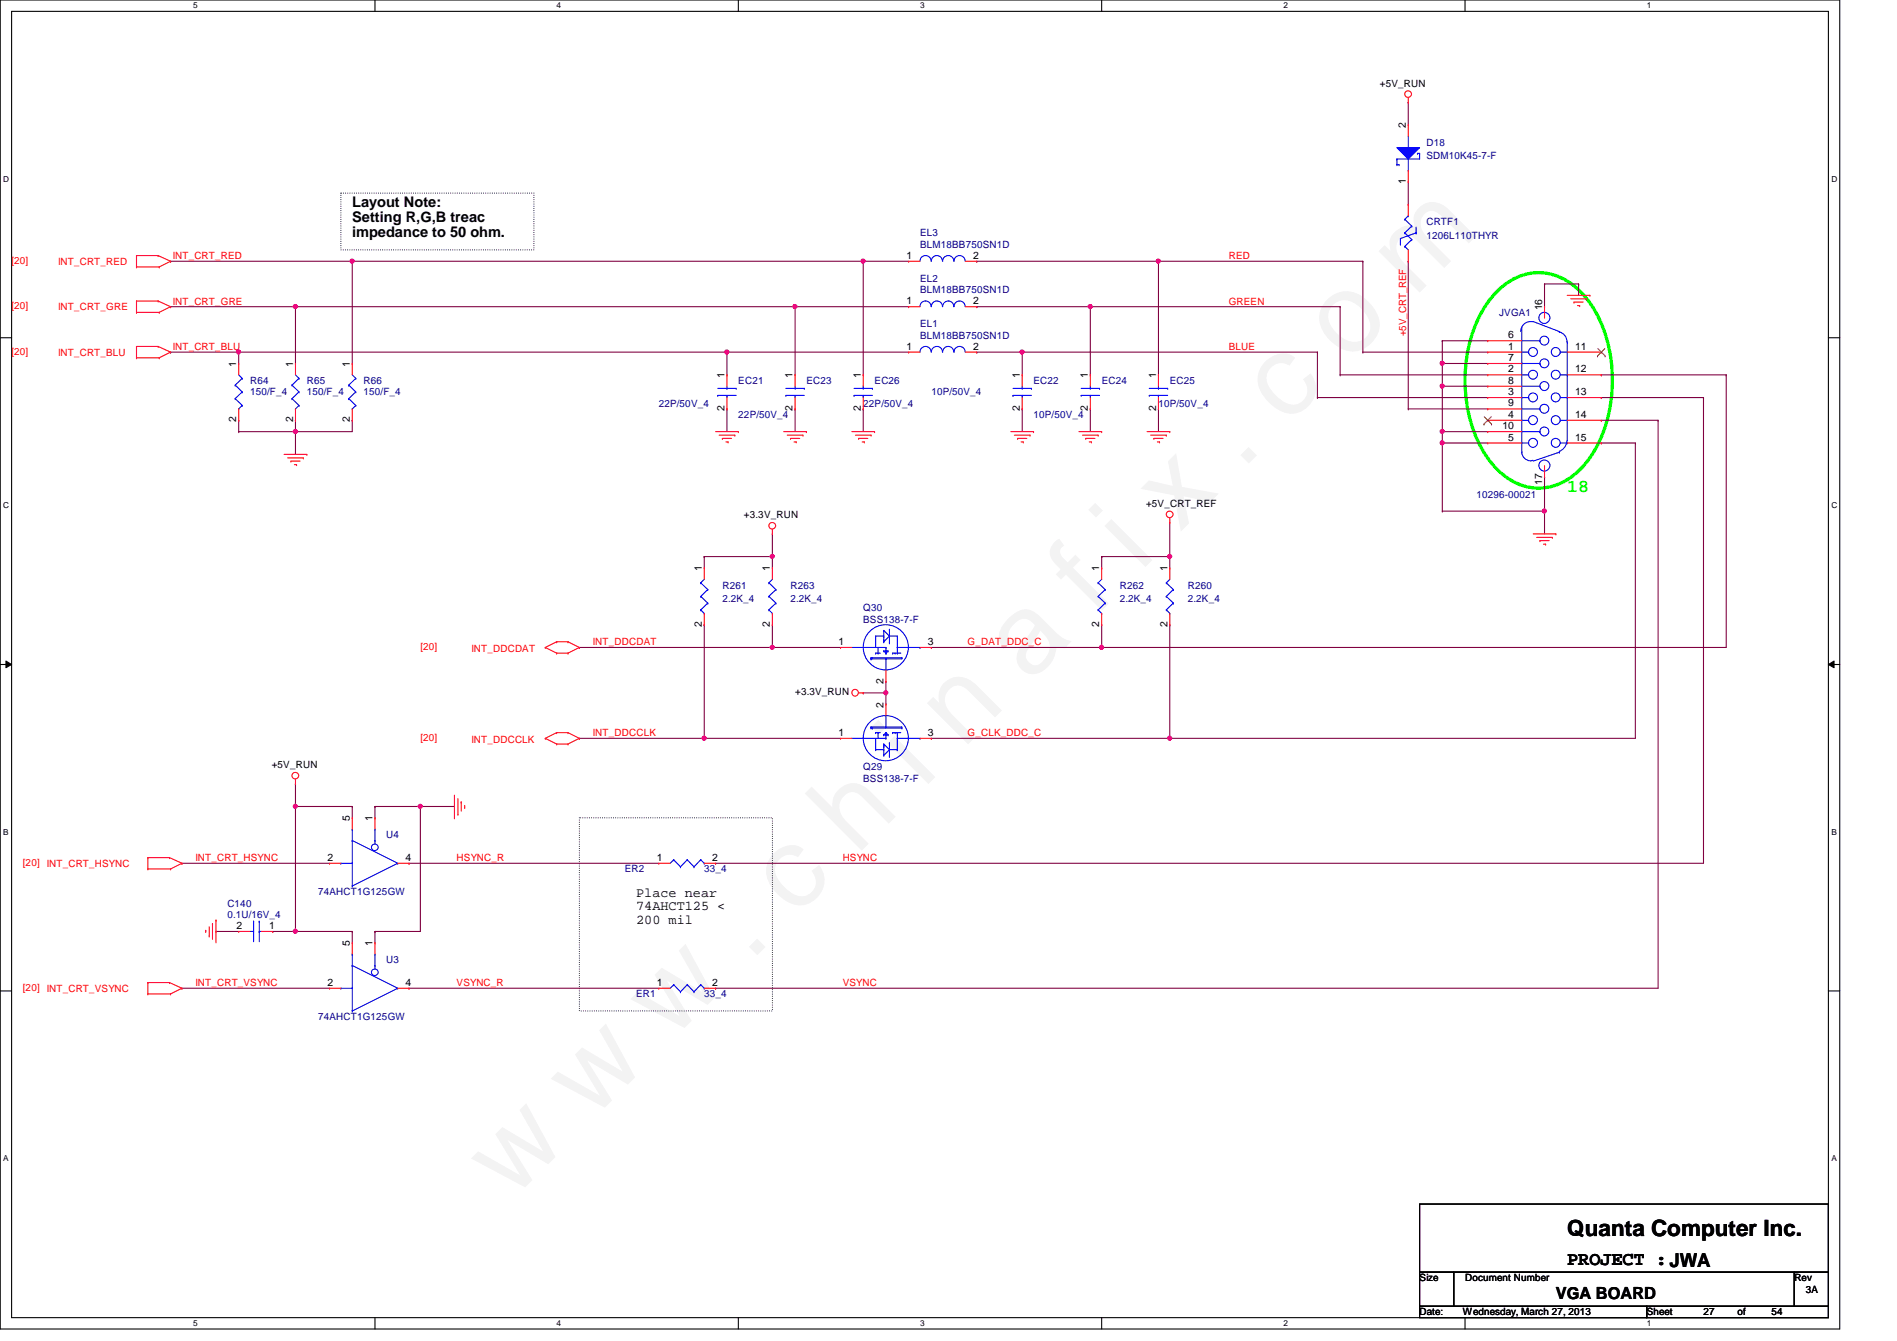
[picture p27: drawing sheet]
<svg xmlns="http://www.w3.org/2000/svg" width="297mm" height="210mm" viewBox="0 0 297 210" stroke-linecap="round" stroke-linejoin="round" font-family="sans-serif">
<defs><g id="words">
<text font-size="17.6" fill="#f0f" x="80.1" y="188" transform="rotate(-45 80.1 188)">w w w . c h i n a f i x . c o m</text>
<text font-size="3.5" x="245.4" y="193.5">Quanta Computer Inc.</text>
<text font-size="3" x="245.4" y="198.1">PROJECT :JWA</text>
<text font-size="2.8" fill="#0f0" x="245.4" y="77">18</text>
<text font-size="2.6" x="243.6" y="203.3">VGA BOARD</text>
<g font-size="2.3">
<text x="55.2" y="32.3">Layout Note:</text>
<text x="55.2" y="34.7">Setting R,G,B treac</text>
<text x="55.2" y="37.1">impedance to 50 ohm.</text>
</g>
<g font-size="2.1">
<text x="99.6" y="140.3">Place near</text>
<text x="99.6" y="142.5">74AHCT125 &lt;</text>
<text x="99.6" y="144.6">200 mil</text>
</g>
<g font-size="1.6">
<text x="216.1" y="13.5">+5V_RUN</text>
<text x="220.1" y="20.1" transform="rotate(-90 220.1 20.1)">2</text>
<text x="220.1" y="28.8" transform="rotate(-90 220.1 28.8)">1</text>
<text x="141.9" y="40.5">1</text>
<text x="152.4" y="40.5">2</text>
<text x="141.9" y="47.6">1</text>
<text x="152.4" y="47.6">2</text>
<text x="236.2" y="53">6</text>
<text x="241.5" y="48.6" transform="rotate(-90 241.5 48.6)">16</text>
<text x="37" y="57.4" transform="rotate(-90 37 57.4)">1</text>
<text x="45.9" y="57.4" transform="rotate(-90 45.9 57.4)">1</text>
<text x="54.8" y="57.4" transform="rotate(-90 54.8 57.4)">1</text>
<text x="113.5" y="59.2" transform="rotate(-90 113.5 59.2)">1</text>
<text x="124.1" y="59.2" transform="rotate(-90 124.1 59.2)">1</text>
<text x="134.8" y="59.2" transform="rotate(-90 134.8 59.2)">1</text>
<text x="141.9" y="54.7">1</text>
<text x="152.4" y="54.7">2</text>
<text x="159.7" y="59.2" transform="rotate(-90 159.7 59.2)">1</text>
<text x="170.3" y="59.2" transform="rotate(-90 170.3 59.2)">1</text>
<text x="181" y="59.2" transform="rotate(-90 181 59.2)">1</text>
<text x="236.2" y="54.7">1</text>
<text x="236.2" y="58.3">2</text>
<text x="236.2" y="56.5">7</text>
<text x="246.6" y="58.3">12</text>
<text x="246.6" y="54.7">11</text>
<text x="113.5" y="64.3" transform="rotate(-90 113.5 64.3)">2</text>
<text x="124.1" y="64.3" transform="rotate(-90 124.1 64.3)">2</text>
<text x="134.8" y="64.3" transform="rotate(-90 134.8 64.3)">2</text>
<text x="159.7" y="64.3" transform="rotate(-90 159.7 64.3)">2</text>
<text x="170.3" y="64.3" transform="rotate(-90 170.3 64.3)">2</text>
<text x="181" y="64.3" transform="rotate(-90 181 64.3)">2</text>
<text x="236.2" y="61.8">3</text>
<text x="236.2" y="65.4">4</text>
<text x="236.2" y="60.1">8</text>
<text x="236.2" y="63.6">9</text>
<text x="246.6" y="65.4">14</text>
<text x="246.6" y="61.8">13</text>
<text x="37" y="66.1" transform="rotate(-90 37 66.1)">2</text>
<text x="45.9" y="66.1" transform="rotate(-90 45.9 66.1)">2</text>
<text x="54.8" y="66.1" transform="rotate(-90 54.8 66.1)">2</text>
<text x="235.3" y="67.2">10</text>
<text x="236.2" y="69">5</text>
<text x="246.6" y="69">15</text>
<text x="241.5" y="75.9" transform="rotate(-90 241.5 75.9)">17</text>
<text x="116.5" y="81.1">+3.3V_RUN</text>
<text x="179.4" y="79.3">+5V_CRT_REF</text>
<text x="109.9" y="89.5" transform="rotate(-90 109.9 89.5)">1</text>
<text x="120.6" y="89.5" transform="rotate(-90 120.6 89.5)">1</text>
<text x="172.1" y="89.5" transform="rotate(-90 172.1 89.5)">1</text>
<text x="182.8" y="89.5" transform="rotate(-90 182.8 89.5)">1</text>
<text x="109.9" y="98.1" transform="rotate(-90 109.9 98.1)">2</text>
<text x="120.6" y="98.1" transform="rotate(-90 120.6 98.1)">2</text>
<text x="131.3" y="101">1</text>
<text x="145.3" y="101">3</text>
<text x="172.1" y="98.1" transform="rotate(-90 172.1 98.1)">2</text>
<text x="182.8" y="98.1" transform="rotate(-90 182.8 98.1)">2</text>
<text x="138.3" y="107" transform="rotate(-90 138.3 107)">2</text>
<text x="124.5" y="108.8">+3.3V_RUN</text>
<text x="138.3" y="110.8" transform="rotate(-90 138.3 110.8)">2</text>
<text x="131.3" y="115.2">1</text>
<text x="145.3" y="115.2">3</text>
<text x="42.5" y="120.2">+5V_RUN</text>
<text x="54.8" y="128.6" transform="rotate(-90 54.8 128.6)">5</text>
<text x="58.3" y="128.6" transform="rotate(-90 58.3 128.6)">1</text>
<text x="51.3" y="134.7">2</text>
<text x="63.5" y="134.7">4</text>
<text x="102.8" y="134.7">1</text>
<text x="111.5" y="134.7">2</text>
<text x="37" y="145.4">2</text>
<text x="42.2" y="145.4">1</text>
<text x="54.8" y="148.1" transform="rotate(-90 54.8 148.1)">5</text>
<text x="58.3" y="148.1" transform="rotate(-90 58.3 148.1)">1</text>
<text x="51.3" y="154.3">2</text>
<text x="63.5" y="154.3">4</text>
<text x="102.8" y="154.3">1</text>
<text x="111.5" y="154.3">2</text>
<text x="222.3" y="200.6">Size</text>
<text x="229.4" y="200.6">Document Number</text>
<text x="281" y="200.6">Rev</text>
<text x="282.7" y="202.4">3A</text>
<text x="222.3" y="205.9">Date:</text>
<text x="229.1" y="205.9">Wednesday, March 27, 2013</text>
<text x="257.8" y="205.9">Sheet</text>
<text x="266.7" y="205.9">27</text>
<text x="272.1" y="205.9">of</text>
<text x="277.4" y="205.9">54</text>
</g>
<g font-size="1.6" fill="#000080">
<text x="223.3" y="22.8">D18</text>
<text x="223.3" y="24.9">SDM10K45-7-F</text>
<text x="223.3" y="35.2">CRTF1</text>
<text x="144.1" y="37">EL3</text>
<text x="144.1" y="38.8">BLM18BB750SN1D</text>
<text x="223.3" y="37.3">1206L110THYR</text>
<text x="144.1" y="44.1">EL2</text>
<text x="144.1" y="45.9">BLM18BB750SN1D</text>
<text x="144.1" y="51.2">EL1</text>
<text x="144.1" y="53">BLM18BB750SN1D</text>
<text x="234.7" y="49.4">JVGA1</text>
<text x="39.2" y="60.1">R64</text>
<text x="39.2" y="61.9">150/F_4</text>
<text x="48" y="60.1">R65</text>
<text x="48" y="61.9">150/F_4</text>
<text x="56.9" y="60.1">R66</text>
<text x="56.9" y="61.9">150/F_4</text>
<text x="103.2" y="63.7">22P/50V_4</text>
<text x="115.6" y="65.4">22P/50V_4</text>
<text x="115.6" y="60.1">EC21</text>
<text x="126.3" y="60.1">EC23</text>
<text x="135.2" y="63.7">22P/50V_4</text>
<text x="136.9" y="60.1">EC26</text>
<text x="145.8" y="61.9">10P/50V_4</text>
<text x="161.8" y="65.4">10P/50V_4</text>
<text x="161.8" y="60.1">EC22</text>
<text x="172.5" y="60.1">EC24</text>
<text x="181.4" y="63.7">10P/50V_4</text>
<text x="183.2" y="60.1">EC25</text>
<text x="231.2" y="77.9">10296-00021</text>
<text x="113.1" y="92.1">R261</text>
<text x="113.1" y="94.2">2.2K_4</text>
<text x="123.8" y="92.1">R263</text>
<text x="123.8" y="94.2">2.2K_4</text>
<text x="135.2" y="95.7">Q30</text>
<text x="175.3" y="92.1">R262</text>
<text x="175.3" y="94.2">2.2K_4</text>
<text x="186" y="92.1">R260</text>
<text x="186" y="94.2">2.2K_4</text>
<text x="135.2" y="97.5">BSS138-7-F</text>
<text x="135.2" y="120.6">Q29</text>
<text x="135.2" y="122.3">BSS138-7-F</text>
<text x="60.5" y="131.2">U4</text>
<text x="97.8" y="136.6">ER2</text>
<text x="110.3" y="136.6">33_4</text>
<text x="35.6" y="141.9">C140</text>
<text x="35.6" y="143.7">0.1U/16V_4</text>
<text x="49.8" y="140.1">74AHCT1G125GW</text>
<text x="60.5" y="150.8">U3</text>
<text x="49.8" y="159.7">74AHCT1G125GW</text>
<text x="99.6" y="156.1">ER1</text>
<text x="110.3" y="156.1">33_4</text>
</g>
<g font-size="1.6" fill="#f00">
<text x="1.8" y="41.3">[20]</text>
<text x="9.1" y="41.4">INT_CRT_RED</text>
<text x="27" y="40.6">INT_CRT_RED</text>
<text x="192.4" y="40.6">RED</text>
<text x="27" y="47.7">INT_CRT_GRE</text>
<text x="192.4" y="47.7">GREEN</text>
<text x="1.8" y="48.4">[20]</text>
<text x="9.1" y="48.6">INT_CRT_GRE</text>
<text x="220.2" y="52.7" transform="rotate(-90 220.2 52.7)">+5V_CRT_REF</text>
<text x="1.8" y="55.5">[20]</text>
<text x="9.1" y="55.7">INT_CRT_BLU</text>
<text x="27" y="54.8">INT_CRT_BLU</text>
<text x="192.4" y="54.8">BLUE</text>
<text x="65.8" y="101.7">[20]</text>
<text x="92.8" y="101">INT_DDCDAT</text>
<text x="151.5" y="101">G_DAT_DDC_C</text>
<text x="73.8" y="102.1">INT_DDCDAT</text>
<text x="65.8" y="116">[20]</text>
<text x="73.8" y="116.3">INT_DDCCLK</text>
<text x="92.8" y="115.2">INT_DDCCLK</text>
<text x="151.5" y="115.2">G_CLK_DDC_C</text>
<text x="3.6" y="135.5">[20]</text>
<text x="7.3" y="135.7">INT_CRT_HSYNC</text>
<text x="30.6" y="134.8">INT_CRT_HSYNC</text>
<text x="71.5" y="134.8">HSYNC_R</text>
<text x="131.9" y="134.8">HSYNC</text>
<text x="3.6" y="155.1">[20]</text>
<text x="7.3" y="155.2">INT_CRT_VSYNC</text>
<text x="30.6" y="154.3">INT_CRT_VSYNC</text>
<text x="71.5" y="154.3">VSYNC_R</text>
<text x="131.9" y="154.3">VSYNC</text>
</g>
<g font-size="1.3">
<text x="30.3" y="1.3">5</text>
<text x="87.2" y="1.3">4</text>
<text x="144.1" y="1.3">3</text>
<text x="201" y="1.3">2</text>
<text x="257.8" y="1.3">1</text>
<text x=".5" y="28.4">D</text>
<text x="286.8" y="28.4">D</text>
<text x=".5" y="79.5">C</text>
<text x="286.8" y="79.5">C</text>
<text x=".5" y="130.7">B</text>
<text x="286.8" y="130.7">B</text>
<text x=".5" y="181.8">A</text>
<text x="286.8" y="181.8">A</text>
<text x="30.3" y="207.6">5</text>
<text x="87.2" y="207.6">4</text>
<text x="144.1" y="207.6">3</text>
<text x="201" y="207.6">2</text>
<text x="257.8" y="207.6">1</text>
</g>
</g></defs>
<path d="M0 0h288.1v208h-288.1zM1.8 1.8h284.5v204.4h-284.5z" fill="none" stroke="#000" stroke-width=".17"/>
<g fill="#fff">
<path d="M30.3 .2h.6v1.4h-.6z"/>
<path d="M30.3 206.4h.6v1.4h-.6z"/>
</g>
<path d="M58.7 0v1.8M58.7 206.2v1.8" fill="none" stroke="#000" stroke-width=".17"/>
<g fill="#fff">
<path d="M87.2 .2h.6v1.4h-.6z"/>
<path d="M87.2 206.4h.6v1.4h-.6z"/>
</g>
<path d="M115.6 0v1.8M115.6 206.2v1.8" fill="none" stroke="#000" stroke-width=".17"/>
<g fill="#fff">
<path d="M144.1 .2h.6v1.4h-.6z"/>
<path d="M144.1 206.4h.6v1.4h-.6z"/>
</g>
<path d="M172.5 0v1.8M172.5 206.2v1.8" fill="none" stroke="#000" stroke-width=".17"/>
<g fill="#fff">
<path d="M201 .2h.6v1.4h-.6z"/>
<path d="M201 206.4h.6v1.4h-.6z"/>
</g>
<path d="M229.4 0v1.8M229.4 206.2v1.8" fill="none" stroke="#000" stroke-width=".17"/>
<g fill="#fff">
<path d="M257.8 .2h.7v1.4h-.7z"/>
<path d="M257.8 206.4h.7v1.4h-.7z"/>
<path d="M.5 27.3h.9v1.4h-.9z"/>
<path d="M286.8 27.3h.9v1.4h-.9z"/>
<path d="M.5 78.4h.9v1.4h-.9z"/>
<path d="M286.8 78.4h.9v1.4h-.9z"/>
</g>
<path d="M0 52.9h1.8M286.3 52.9h1.8" fill="none" stroke="#000" stroke-width=".17"/>
<g fill="#fff">
<path d="M.5 129.5h.8v1.4h-.8z"/>
<path d="M286.8 129.5h.8v1.4h-.8z"/>
</g>
<path d="M0 104h1.8M286.3 104h1.8" fill="none" stroke="#000" stroke-width=".17"/>
<path d="M.9 103.5l.9 .5-.9 .5zM286.3 104l.9-.5v1z" fill="#000"/>
<path d="M.9 103.5l.9 .5-.9 .5zM286.3 104l.9-.5v1z" fill="none" stroke="#000" stroke-width=".16"/>
<g fill="#fff">
<path d="M.5 180.6h.8v1.4h-.8z"/>
<path d="M286.8 180.6h.8v1.4h-.8z"/>
</g>
<path d="M0 155.1h1.8M286.3 155.1h1.8" fill="none" stroke="#000" stroke-width=".17"/>
<path d="M53.4 30.2h30.2v8.9h-30.2zM90.7 128h30.2v30.2h-30.2z" fill="none" stroke="#000" stroke-width=".17" stroke-dasharray="0 .3"/>
<path d="M234.1 45.9a8.7 8.7 0 0 1 10.5-2.4 14.5 14.5 0 0 1 6.8 9.1 23.2 23.2 0 0 1-1.9 18.2 11.2 11.2 0 0 1-7.3 5.5 9.4 9.4 0 0 1-9-4.2 22.3 22.3 0 0 1-3.2-17.9 18 18 0 0 1 4.1-8.3z" fill="none" stroke="#0f0" stroke-width=".51"/>
<g fill="none" stroke="#800040" stroke-width=".17">
<path d="M26.7 48h.1M26.7 48h19.6M55.2 40.9h.1M55.2 40.9h80M241.8 44.4h.1M241.8 44.4v3.6M241.8 44.4h5.4M247.2 44.4h.1M247.2 44.4v1.8M250.7 58.7h.1M250.7 58.7h19.6M37.4 65.8h.1"/>
<path d="M37.4 65.8v1.8M46.3 65.8h.1M46.3 65.8v1.8M250.7 69.3h.1M250.7 65.8h.1M250.7 62.2h.1M250.7 69.3h5.4M250.7 65.8h8.9M250.7 62.2h16M256.1 69.3h.1M256.1 69.3v46.3M259.6 65.8h.1"/>
<path d="M259.6 65.8v88.9M266.7 62.2h.1M266.7 62.2v72.9h-154.6"/>
</g>
<circle cx="55.1" cy="40.9" r=".32" fill="#f0f"/>
<circle cx="55.1" cy="40.9" r=".32" fill="none" stroke="#f0f" stroke-width=".17"/>
<path d="M37.4 55.1h.1M37.4 55.1h76.4M55.2 40.9h.1M55.2 40.9v16" fill="none" stroke="#800040" stroke-width=".17"/>
<circle cx="37.4" cy="55.1" r=".32" fill="#f0f"/>
<circle cx="37.4" cy="55.1" r=".32" fill="none" stroke="#f0f" stroke-width=".17"/>
<path d="M26.7 40.9h.1M26.7 40.9h28.5M46.3 48h.1M46.3 48v8.9M46.3 48h78.2M145.8 115.6h37.4" fill="none" stroke="#800040" stroke-width=".17"/>
<circle cx="46.2" cy="48" r=".32" fill="#f0f"/>
<circle cx="46.2" cy="48" r=".32" fill="none" stroke="#f0f" stroke-width=".17"/>
<path d="M26.7 55.1h.1M26.7 55.1h10.7M37.4 55.1h.1M37.4 55.1v1.8M241.8 74.7h.1M241.8 74.7v5.3" fill="none" stroke="#800040" stroke-width=".17"/>
<circle cx="241.8" cy="80" r=".32" fill="#f0f"/>
<circle cx="241.8" cy="80" r=".32" fill="none" stroke="#f0f" stroke-width=".17"/>
<g fill="none" stroke="#800040" stroke-width=".17">
<path d="M46.3 67.6h.1M46.3 67.6v3.5M55.2 65.8h.1M55.2 65.8v1.8h-8.9M225.8 80h16M241.8 80h.1M241.8 80v3.6M172.5 101.3h97.8M183.2 115.6h72.9M46.3 122.7h.1M46.3 126.2h.1M46.3 122.7v3.5"/>
<path d="M46.3 126.2h8.9M55.2 126.2h.1M55.2 126.2v1.8M58.7 126.2h.1M58.7 126.2h12.5M58.7 126.2v1.8M64 135.1h.1M64 135.1h39.2M65.8 126.2h.1M65.8 126.2v19.6h-7.1M42.7 145.8h.1M42.7 145.8h3.6"/>
<path d="M58.7 145.8h.1M64 154.7h.1M64 154.7h39.2M112.1 154.7h147.5"/>
</g>
<circle cx="65.8" cy="126.2" r=".32" fill="#f0f"/>
<circle cx="65.8" cy="126.2" r=".32" fill="none" stroke="#f0f" stroke-width=".17"/>
<path d="M46.3 126.2h.1M46.3 126.2v19.6" fill="none" stroke="#800040" stroke-width=".17"/>
<circle cx="46.2" cy="145.8" r=".32" fill="#f0f"/>
<circle cx="46.2" cy="145.8" r=".32" fill="none" stroke="#f0f" stroke-width=".17"/>
<circle cx="46.2" cy="126.2" r=".32" fill="#f0f"/>
<circle cx="46.2" cy="126.2" r=".32" fill="none" stroke="#f0f" stroke-width=".17"/>
<g fill="none" stroke="#800040" stroke-width=".17">
<path d="M152.9 40.9h60.5M160.1 55.1h46.2M170.7 48h39.1M270.3 58.7h.1M270.3 58.7v42.6M37.4 67.6h.1M37.4 67.6h8.9M90.7 101.3h30.2M28.5 135.1h.1M28.5 135.1h23.1M28.5 154.7h.1M28.5 154.7h23.1"/>
<path d="M33.8 145.8h.1M33.8 145.8h3.6M46.3 145.8h.1M46.3 145.8h8.9M55.2 145.8h.1M55.2 145.8v1.8M58.7 145.8h.1M58.7 145.8v1.8"/>
</g>
<circle cx="46.2" cy="67.5" r=".32" fill="#f0f"/>
<circle cx="46.2" cy="67.5" r=".32" fill="none" stroke="#f0f" stroke-width=".17"/>
<path d="M220.5 16h.1M220.5 16v3.6M113.8 55.1h28.5" fill="none" stroke="#800040" stroke-width=".17"/>
<g fill="none" stroke="#f00" stroke-width=".17">
<path d="M220.5 16h.1M220.5 15.3v.7M21.4 40h.1M21.4 41.8h.1M21.4 47.1h.1M21.4 48.9h.1M21.4 54.2h.1M21.4 56h.1M21.4 40h3.4M21.4 41.8h3.5M21.4 40v1.8M21.4 47.1v1.8"/>
<path d="M21.4 54.2v1.8M21.4 47.1h3.4M21.4 48.9h3.5M21.4 54.2h3.4M21.4 56h3.5M24.8 40h.1M24.8 47.1h.1M24.8 54.2h.1M24.8 40l1.9 .9M24.8 47.1l1.9 .9M24.8 54.2l1.9 .9M24.9 41.8h.1"/>
<path d="M24.9 48.9h.1M24.9 56h.1M26.7 40.9h.1M26.7 48h.1M26.7 55.1h.1M26.7 40.9l-1.8 .9M26.7 48l-1.8 .9M26.7 55.1l-1.8 .9M55.2 56.9h.1M55.2 56.9v1.8M245.4 46.2h3.6M246 46.8h2.4"/>
<path d="M246.5 47.3h.1M246.5 47.3h1.4M247 47.8h.4M247.4 47.8h.1M248.4 46.8h.1M249 46.2h.1M44.5 71.1h3.5M45 71.7h2.5M45.5 72.2h.1M45.5 72.2h1.5M46.1 72.7h.3M46.4 72.7h.1"/>
<path d="M47.5 71.7h.1M48 71.1h.1M55.2 65.8h.1M55.2 64v1.8M240.1 83.6h3.5M240.6 84.1h2.5M241.1 84.6h.1M241.1 84.6h1.5M241.7 85.2h.3M242 85.2h.1M243.1 84.1h.1M243.6 83.6h.1"/>
<path d="M23.2 134.2h.1M23.2 136h.1M23.2 134.2h3.3M23.2 136h3.5M23.2 134.2v1.8M26.5 134.2h.1M26.5 134.2l2 .9M26.7 136h.1M28.5 135.1h.1M28.5 135.1l-1.8 .9M46.3 122.7h.1M46.3 122v.7"/>
<path d="M23.2 153.8h.1M23.2 155.6h.1M23.2 153.8v1.8M23.2 153.8h3.3M23.2 155.6h3.5M26.5 153.8h.1M26.5 153.8l2 .9M26.7 155.6h.1M28.5 154.7h.1M28.5 154.7l-1.8 .9M32.2 145.6h.1M32.2 145.6v.4"/>
<path d="M32.8 146.5h.1M32.8 145.1v1.4M33.3 144.6h.1M33.3 144.6v2.4M33.8 144h.1M33.8 144v3.6"/>
<circle cx="220.5" cy="14.7" r=".52"/>
<circle cx="46.3" cy="121.4" r=".52"/>
</g>
<path d="M222.3 188.5h64v10.6h-64zM222.3 199.1h5.3v5.4h-5.3zM227.6 199.1h53.4v5.4h-53.4zM281 199.1h5.3v5.4h-5.3zM222.3 204.5h35.5v1.7h-35.5zM257.8 204.5h28.5v1.7h-28.5z" fill="none" stroke="#000" stroke-width=".17"/>
<path d="M55.2 58.7l.5 .5M55.7 59.2h.1M55.7 59.2l-1.1 1.1M54.6 60.3h.1M54.6 62.4h.1M54.6 60.3l1.1 1M54.6 62.4l1.1 1.1M55.2 64h.1M55.7 61.3h.1M55.7 63.5h.1M55.7 61.3l-1.1 1.1M55.7 63.5l-.5 .5" fill="none" stroke="#00f" stroke-width=".17"/>
<path d="M218.7 23.1h3.6l-1.8 1.8z" fill="#00f"/>
<g fill="none" stroke="#00f" stroke-width=".17">
<path d="M218.7 23.1h3.6l-1.8 1.8zM220.5 23.1h.1M220.5 21.3v1.8M222 24h.1M222 24h.3M222.3 24h.1M222.3 24v.9M37.4 58.7l.5 .5M37.9 59.2h.1M37.9 59.2l-1.1 1.1M46.3 58.7l.5 .5M46.8 59.2h.1"/>
<path d="M46.8 59.2l-1.1 1.1M238.3 53.3h2.8M238.3 55.1h1M238.3 58.7h1M238.3 56.9h2.8M238.3 51.2v19.6M239.3 55.1h.1M239.3 58.7h.1M240 50.4a1.55 1.55 0 0 0-1.9 1.5M240.1 50.3l4.1 1.6M241.1 53.3h.1M241.1 56.9h.1"/>
<path d="M244.1 51.9a1.58 1.58 0 0 1 1.3 1.6M244.2 51.9h.1M244.3 55.1h.1M244.3 55.1h1.1M244.3 58.7h1.1M245.4 58.7h.1M245.4 53.5h.1M245.4 53.5v15.5M36.8 60.3h.1M36.8 62.4h.1M36.8 60.3l1.1 1M36.8 62.4l1.1 1.1"/>
<path d="M37.4 64h.1M37.9 61.3h.1M37.9 63.5h.1M37.9 61.3l-1.1 1.1M37.9 63.5l-.5 .5M45.7 60.3h.1M45.7 62.4h.1M45.7 60.3l1.1 1M45.7 62.4l1.1 1.1M46.3 64h.1M46.8 61.3h.1M46.8 63.5h.1"/>
<path d="M46.8 61.3l-1.1 1.1M46.8 63.5l-.5 .5M238.3 70.8h.1M238.3 70.8a1.33 1.33 0 0 0 1.7 1.3M238.3 60.5h2.8M238.3 62.2h1M238.3 65.8h1M238.3 67.6h2.8M238.3 69.3h1M238.3 64h2.8M239.3 62.2h.1M239.3 65.8h.1"/>
<path d="M239.3 69.3h.1M241.1 60.5h.1M241.1 67.6h.1M241.1 64h.1M244.2 70.8h.1M244.2 70.8l-4.1 1.4M244.3 65.8h.1M244.3 62.2h1.1M244.3 65.8h1.1M244.3 69.3h1.1M245.4 69a1.88 1.88 0 0 1-1.3 1.7M245.4 69.3h.1"/>
<path d="M245.4 62.2h.1M53.4 135.1h.1M53.4 135.1h1.8M55.2 131.6h.1M55.2 138.7h.1M55.2 129.8h.1M55.2 129.8v8.9M55.2 131.6l7.1 3.5M58.7 131.6h.1M58.7 129.8h.1M58.7 129.8v2.3M62.3 135.1h.1"/>
<path d="M62.3 135.1l-7.1 3.6M39.2 145.8h.5M39.7 144.2h.1M39.7 145.8h.1M39.7 144.2v3.2M40.6 145.8h.1M40.6 144.2h.1M40.6 145.8h.3M40.6 144.2v3.2M53.4 154.7h.1M53.4 154.7h1.8M55.2 151.1h.1"/>
<path d="M55.2 158.2h.1M55.2 149.4h.1M55.2 149.4v8.8M55.2 151.1l7.1 3.6M58.7 151.1h.1M58.7 149.4h.1M58.7 149.4v2.3M62.3 154.7h.1M62.3 154.7l-7.1 3.5"/>
<circle cx="240" cy="58.6" r=".7"/>
<circle cx="240" cy="55.1" r=".7"/>
<circle cx="241.8" cy="56.9" r=".7"/>
<circle cx="241.8" cy="53.3" r=".7"/>
<circle cx="241.8" cy="49.8" r=".87"/>
<circle cx="243.6" cy="55.1" r=".7"/>
<circle cx="243.6" cy="58.6" r=".7"/>
<circle cx="240" cy="62.2" r=".7"/>
<circle cx="240" cy="65.8" r=".7"/>
<circle cx="240" cy="69.3" r=".7"/>
<circle cx="241.8" cy="60.4" r=".7"/>
<circle cx="241.8" cy="67.5" r=".7"/>
<circle cx="241.8" cy="64" r=".7"/>
<circle cx="241.8" cy="72.9" r=".87"/>
<circle cx="243.6" cy="62.2" r=".7"/>
<circle cx="243.6" cy="65.8" r=".7"/>
<circle cx="243.6" cy="69.3" r=".7"/>
<circle cx="58.7" cy="132.6" r=".52"/>
<circle cx="58.7" cy="152.2" r=".52"/>
</g>
<g fill="none" stroke="#f00" stroke-width=".17">
<path d="M220.5 19.6h.1M220.5 19.6v1.7M37.4 56.9h.1M37.4 56.9v1.8M46.3 56.9h.1M46.3 56.9v1.8M233 58.7h5.3M233 55.1h5.3M233 53.3h5.3M233 56.9h5.3M241.8 48h.1M241.8 48v1.8"/>
<path d="M245.4 58.7h5.3M245.4 55.1h5.3M250.7 58.7h.1M250.7 55.1h.1M37.4 65.8h.1M37.4 64v1.8M46.3 65.8h.1M46.3 64v1.8M233 69.3h5.3M233 65.8h5.3M233 62.2h5.3M233 60.5h5.3"/>
<path d="M233 64h5.3M233 67.6h5.3M241.8 74.7h.1M241.8 72.9v1.8M245.4 69.3h5.3M245.4 65.8h5.3M245.4 62.2h5.3M250.7 69.3h.1M250.7 65.8h.1M250.7 62.2h.1M51.6 135.1h.1M51.6 135.1h1.8"/>
<path d="M55.2 128h.1M55.2 128v1.8M58.7 128h.1M58.7 128v1.8M62.3 135.1h1.7M64 135.1h.1M37.4 145.8h.1M37.4 145.8h1.8M40.9 145.8h1.8M42.7 145.8h.1M51.6 154.7h.1M51.6 154.7h1.8"/>
<path d="M55.2 147.6h.1M55.2 147.6v1.8M58.7 147.6h.1M58.7 147.6v1.8M62.3 154.7h1.7M64 154.7h.1"/>
</g>
<path d="M250.1 55.7h.1M250.2 54.6l1.1 1.1M251.3 54.6l-1.2 1.1M251.3 55.7h.1" fill="none" stroke="#804000" stroke-width=".16"/>
<circle cx="55.1" cy="40.9" r=".32" fill="#f0f"/>
<circle cx="55.1" cy="40.9" r=".32" fill="none" stroke="#f0f" stroke-width=".17"/>
<circle cx="37.4" cy="55.1" r=".32" fill="#f0f"/>
<circle cx="37.4" cy="55.1" r=".32" fill="none" stroke="#f0f" stroke-width=".17"/>
<circle cx="46.2" cy="48" r=".32" fill="#f0f"/>
<circle cx="46.2" cy="48" r=".32" fill="none" stroke="#f0f" stroke-width=".17"/>
<circle cx="241.8" cy="80" r=".32" fill="#f0f"/>
<circle cx="241.8" cy="80" r=".32" fill="none" stroke="#f0f" stroke-width=".17"/>
<circle cx="65.8" cy="126.2" r=".32" fill="#f0f"/>
<circle cx="65.8" cy="126.2" r=".32" fill="none" stroke="#f0f" stroke-width=".17"/>
<circle cx="46.2" cy="145.8" r=".32" fill="#f0f"/>
<circle cx="46.2" cy="145.8" r=".32" fill="none" stroke="#f0f" stroke-width=".17"/>
<circle cx="46.2" cy="126.2" r=".32" fill="#f0f"/>
<circle cx="46.2" cy="126.2" r=".32" fill="none" stroke="#f0f" stroke-width=".17"/>
<circle cx="46.2" cy="67.5" r=".32" fill="#f0f"/>
<circle cx="46.2" cy="67.5" r=".32" fill="none" stroke="#f0f" stroke-width=".17"/>
<use href="#words"/>
</svg>
